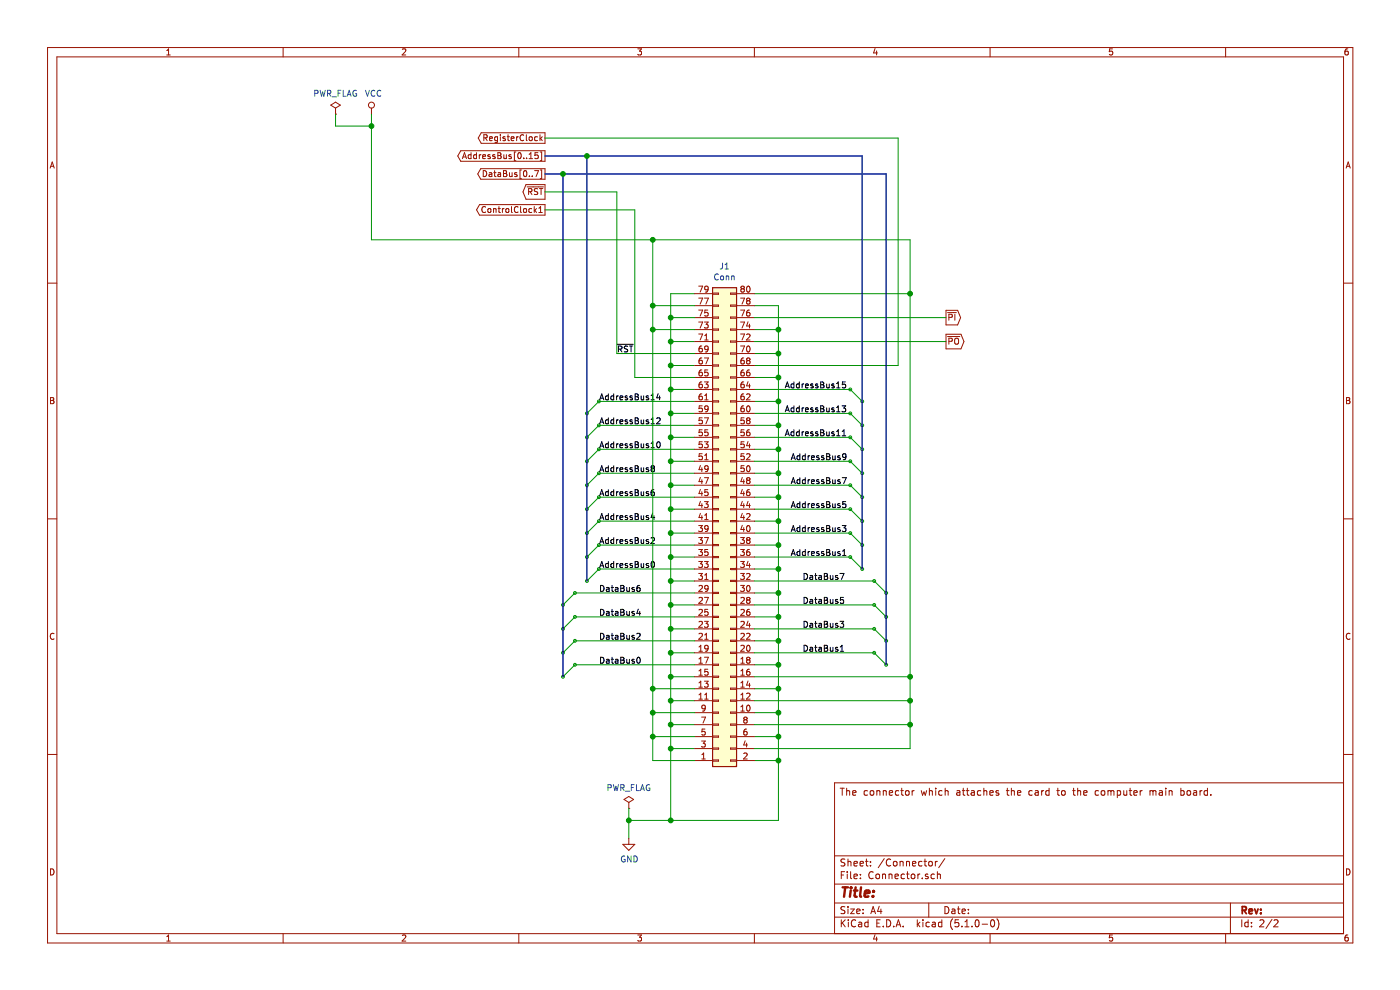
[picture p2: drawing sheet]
<svg xmlns="http://www.w3.org/2000/svg" width="297mm" height="210mm" viewBox="0 0 297 210" stroke-linecap="round" stroke-linejoin="round" font-family="sans-serif">
<g fill="none" stroke="#981200" stroke-width=".21">
<path d="M10.1 10.1h276.9v189.9h-276.9zM12.1 12.1h272.9v185.9h-272.9zM35.4 11.7h.7M35.4 10.7l.4-.3v1.3M60.1 10.1v2M85.4 10.5l.5-.1 .2 .3-.8 1h.8M110.1 10.1v2M135.3 10.4h.8l-.4 .4 .3 .2v.5l-.1 .2-.6-.2M160 10.1v2M185.6 10.3l-.3 .9h.8M186 10.8v.9M210 10.1v2"/>
<path d="M236 10.4h-.6l-.1 .6 .7-.1v.6l-.2 .2-.5-.2M260 10.1v2M285.9 10.4h-.3l-.2 .3-.1 .7 .3 .3 .4-.2-.1-.6-.3-.1-.3 .3M10.6 35.7l.5-1.3 .4 1.3M10.7 35.3h.7M70.2 22.3l1-.6 1 .6-1 .6zM71.2 24.2h.1M71.2 22.9v1.3M78.8 22.9v1.3M97.7 32h17.9v2.2h-17.9l-.6-1.1zM98.1 33.7l.4-1.3 .5 1.3M98.2 33.3h.6"/>
<path d="M99.9 32.4v1.3M99.9 32.9l-.4-.1-.2 .2 .1 .6h.5M101.1 32.9l-.4-.1-.2 .2 .1 .6h.5M101.1 32.4v1.3M101.7 32.8v.9M102 35.8h13.6v2.2h-13.6l-.6-1.1zM102 32.8l-.3 .2M102.1 28.2h13.5v2.2h-13.5l-.6-1.1zM102.4 33.2l.6-.1v-.2l-.4-.1-.2 .2 .1 .6h.5M102.5 36.2a.64 .64 0 0 1 .8 .6 .64 .64 0 0 1-.8 .7zM102.6 29.2h.7v-.5l-.7-.1v1.2M103 29.2l.4 .6"/>
<path d="M103.8 36.7h.5v.8M103.9 29.4l.5-.1v-.2l-.4-.1-.1 .2v.6h.5M104 32.9l-.3-.1-.2 .2 .1 .2 .4 .1v.3h-.5M104.3 36.9l-.6 .3 .1 .2h.5M104.8 36.6h.4M104.9 36.2v1.1l.3 .2M105 32.9l-.3-.1-.2 .2 .1 .2 .4 .1v.3h-.5M105.5 29.1l-.3-.1-.3 .2 .2 .6h.4M105.5 29v1.1l-.2 .2-.3-.1M105.6 32.4h.4l.3 .2-.3 .4 .3 .2-.2 .5h-.5zM105.6 33h.4M105.7 36.7h.4l.1 .8"/>
<path d="M106.1 28.6v.1M106.1 29v.8M106.2 36.9l-.6 .3 .1 .2h.5M106.8 36.2l.6 .1 .1 .2-.3 .3 .3 .2-.1 .4-.6 .1zM106.8 36.8h.4M106.9 32.8v.8l.5-.1M107.2 29.1l-.3-.1-.2 .2 .1 .2 .4 .1v.3h-.5M107.4 32.8v.9M107.6 29h.5M107.8 28.6v1.1l.3 .1M108.1 36.6l.1 .8 .4-.1M108.4 29.4l.6-.1v-.2l-.4-.1-.2 .2 .1 .6h.5"/>
<path d="M108.4 32.9l-.2-.1-.2 .2v.2l.4 .1v.3h-.4M108.6 36.6v.9M109.4 32.3h-.3v1.8h.3M109.6 29v.8M109.7 36.7l-.4-.1-.1 .2v.2l.5 .1v.3h-.5M110 29l-.4 .2M110 32.5l.1-.1a.67 .67 0 0 1 .5 .6 .67 .67 0 0 1-.5 .7l-.3-.5zM110.6 36.1h-.3v1.8h.3M111.1 28.7a.56 .56 0 0 0-.8 .5 .56 .56 0 0 0 .8 .5M111.1 33.5v.2M111.2 36.3l.2-.1a.69 .69 0 0 1 .4 .6 .69 .69 0 0 1-.4 .7l-.3-.5zM111.6 39.2h4v3.1h-4l-.7-1.6z"/>
<path d="M111.7 28.6v1.1l.1 .1M111.7 33.5v.2M111.8 39.6h3.5M112.2 33.7h.8M112.2 32.7l.4-.3v1.3M112.3 37.3v.2M112.4 29.1l.3-.1 .2 .2-.1 .6h-.3l-.3-.2zM112.9 37.3v.2M113.4 36.2h.9l-.6 1.3M114 29.1l-.4-.1-.2 .2 .1 .6h.5M114.1 32.4h-.6v.6l.4-.1 .3 .2v.3l-.3 .3-.4-.2M114.4 40h.8"/>
<path d="M114.6 28.6v1.2M114.6 32.3h.3v1.8h-.3M114.6 36.1h.3v1.8h-.3M114.7 29.4l.3 .4M114.8 40v1.3M115 29l-.4 .5M285.6 35.7l.4-1.3 .4 1.3M285.7 35.3h.6M101.7 43.4h13.9v2.2h-13.9l-.6-1.1zM103 43.9a.56 .56 0 0 0-.8 .5 .56 .56 0 0 0 .8 .6M103.6 44.3l.5 .1-.1 .6-.3 .1-.2-.2zM104.7 44.4l.5-.1v.8"/>
<path d="M104.7 44.2v.9M105.7 44.2h.4M105.8 43.8v1.1l.3 .2M106.6 44.2v.9M106.9 44.2l-.3 .3M107.4 44.3l.5 .1v.6l-.4 .1-.2-.2zM108.5 43.8v1.1l.2 .2M109.9 43.9a.56 .56 0 0 0-.7 .1 .56 .56 0 0 0 0 .8l.3 .3 .4-.1M110.4 43.8v1.1l.2 .2M111.1 44.4l.2-.2 .4 .2-.1 .6h-.5zM112.1 40.7l.7-.1v-.5l-.7-.1v1.3M112.4 40.7l.5 .6"/>
<path d="M112.8 44.3l-.4-.1-.2 .3 .1 .5h.5M113.3 43.8v1.3M113.5 44.6l.3 .5M113.8 44.2l-.5 .5M114.1 40.1l-.5-.1-.3 .3 .2 .3 .5 .2v.3l-.7 .1M114.3 45.1h.7M114.3 44.2l.4-.4v1.3M10.1 60.1h2M147.4 77.5h3.8M147.4 75h3.8M147.4 72.5h3.8M147.4 69.9h3.8"/>
<path d="M147.4 67.4h3.8M147.4 64.8h3.8M147.4 62.3h3.8M148.2 70.9h.9l-.6 1.2M148.2 68.3h.9l-.6 1.3M148.2 65.8h.9l-.6 1.2M148.2 63.2h.9l-.6 1.3M148.2 60.7h.9l-.6 1.3M148.9 73.4h-.2a.79 .79 0 0 0-.2 1.3l.5-.2v-.5l-.5-.1-.2 .2M148.9 75.9h-.2a.79 .79 0 0 0-.2 1.3l.5-.1v-.6l-.5-.1-.2 .3M148.9 78.5h-.2a.79 .79 0 0 0-.2 1.2l.5-.1v-.5l-.5-.1-.2 .2M149.4 68.3h.8l-.4 .5 .4 .1v.5l-.2 .2-.6-.1"/>
<path d="M149.4 75.9h.9l-.5 1.3M149.4 63.2h.9l-.5 1.3M149.5 71.2l.4-.3v1.2M149.5 72.1h.7M150.2 65.8h-.7v.6l.5-.1 .2 .2v.3l-.2 .2-.5-.1M150.2 78.5h-.7v.6l.5-.1 .2 .2v.3l-.2 .2-.5-.1M150.2 61.3l-.2 .2-.4-.1-.1-.6 .5-.1 .2 .2v.8l-.2 .2-.4 .1M150.2 74l-.2 .2-.4-.1-.1-.6 .5-.1 .2 .2v.8l-.2 .2-.4 .1M151.2 62.2h1.2v.2h-1.2zM151.2 64.7h1.2v.3h-1.2zM151.2 67.2h1.2v.3h-1.2zM151.2 69.8h1.2v.2h-1.2z"/>
<path d="M151.2 72.3h1.2v.3h-1.2zM151.2 74.9h1.2v.2h-1.2zM151.2 77.4h1.2v.3h-1.2zM151.2 79.9h1.2v.3h-1.2zM155 62.2h1.3v.2h-1.3zM155 64.7h1.3v.3h-1.3zM155 67.2h1.3v.3h-1.3zM155 69.8h1.3v.2h-1.3zM155 72.3h1.3v.3h-1.3zM155 74.9h1.3v.2h-1.3zM155 77.4h1.3v.3h-1.3zM155 79.9h1.3v.3h-1.3z"/>
<path d="M156.3 77.5h3.8M156.3 75h3.8M156.3 72.5h3.8M156.3 69.9h3.8M156.3 67.4h3.8M156.3 64.8h3.8M156.3 62.3h3.8M157.1 73.4h.9l-.6 1.3M157.1 70.9h.9l-.6 1.2M157.1 68.3h.9l-.6 1.3M157.1 65.8h.9l-.6 1.2M157.1 63.2h.9l-.6 1.3"/>
<path d="M157.4 61.3l-.2-.3 .2-.3 .5 .1v.3l-.3 .2M157.4 61.3l-.2 .2v.2l.2 .3 .4-.1 .1-.2v-.3l-.3-.1M157.4 61.3h.2M157.8 75.9h-.3a.79 .79 0 0 0-.1 1.3l.5-.1v-.6l-.5-.1-.2 .3M157.8 78.5h-.3a.79 .79 0 0 0-.1 1.2l.5-.1v-.5l-.5-.1-.2 .2M158.4 71l.5-.1 .2 .3-.8 .9h.8M158.5 60.8l.2-.1a.67 .67 0 0 1 .4 .6 .67 .67 0 0 1-.4 .7l-.3-.5zM158.5 73.5l.2-.1a.67 .67 0 0 1 .4 .6 .67 .67 0 0 1-.4 .7l-.3-.5zM158.6 63.8l-.2-.3 .2-.3h.3l.2 .3-.2 .3M158.6 63.8l-.2 .2v.4l.2 .1h.4l.1-.2v-.3l-.2-.2M158.6 76.5l-.2-.3 .2-.3h.3l.2 .3-.2 .3M158.6 76.5l-.2 .2v.4l.2 .1h.4l.1-.2v-.3l-.2-.2"/>
<path d="M158.6 76.5h.3M158.6 63.8h.3M158.7 68.3l-.3 .9h.8M159 65.8l-.4 .1-.2 .4v.6l.6 .1 .1-.2-.1-.5h-.4l-.2 .2M159 78.5l-.4 .1-.2 .4v.6l.6 .1 .1-.2-.1-.5h-.4l-.2 .2M159 68.7v.9M200.7 65.8h2.5l.6 1.6-.6 1.5h-2.5zM200.7 70.9h3.2l.6 1.6-.6 1.5h-3.2zM201 71.4h2.6M201 66.3h1.9M201.3 67.3l.7-.1v-.4l-.7-.1v1.2M201.3 72.4l.7-.1v-.4l-.7-.2v1.3"/>
<path d="M202.6 71.9l.2-.2a.44 .44 0 0 1 .6 .5l-.1 .6-.5 .2-.2-.2zM202.6 66.7v1.2M285 60.1h2M10.7 84.3h.5l.2 .3-.2 .3 .3 .3-.3 .4h-.5zM10.7 84.9h.5M147.4 97.8h3.8M147.4 95.3h3.8M147.4 92.8h3.8M147.4 90.2h3.8M147.4 87.7h3.8M147.4 85.1h3.8M147.4 82.6h3.8"/>
<path d="M147.4 80.1h3.8M148.6 98.7l-.3 .9h.8M148.9 81h-.2a.79 .79 0 0 0-.2 1.3l.5-.1v-.6l-.5-.1-.2 .2M148.9 83.5h-.2a.79 .79 0 0 0-.2 1.3l.5-.1v-.5l-.5-.2-.2 .3M148.9 99.2v.9M149 86.1h-.6l-.1 .6 .2-.1 .5 .1v.5l-.2 .2-.5-.2M149 88.6h-.6l-.1 .6 .2-.1 .5 .1v.6l-.2 .1-.5-.1M149 91.2h-.6l-.1 .6 .2-.1 .5 .1v.5l-.2 .1-.5-.1M149 93.7h-.6l-.1 .6 .2-.1 .5 .1v.5l-.2 .2-.5-.2M149 96.2h-.6l-.1 .7 .2-.2 .5 .2v.5l-.2 .1-.5-.1M149.4 81h.8l-.4 .5 .4 .1v.5l-.2 .2-.6-.1M149.4 93.7h.8l-.4 .5 .4 .1v.4l-.2 .3-.6-.2"/>
<path d="M149.4 88.6h.9l-.5 1.3M149.5 83.9l.4-.4v1.3M149.5 96.6l.4-.4v1.3M149.5 97.5h.7M149.5 84.8h.7M150.2 91.2h-.7v.6l.5-.1 .2 .2v.3l-.2 .2-.5-.1M150.2 86.6l-.2 .3-.4-.1-.1-.6 .5-.1 .2 .2v.8l-.2 .2-.4 .1M150.2 99.3l-.2 .3-.4-.1-.1-.6 .5-.1 .2 .2v.8l-.2 .2-.4 .1M151.2 82.5h1.2v.2h-1.2zM151.2 85h1.2v.3h-1.2zM151.2 87.6h1.2v.2h-1.2zM151.2 90.1h1.2v.3h-1.2z"/>
<path d="M151.2 92.6h1.2v.3h-1.2zM151.2 95.2h1.2v.2h-1.2zM151.2 97.7h1.2v.3h-1.2zM155 82.5h1.3v.2h-1.3zM155 85h1.3v.3h-1.3zM155 87.6h1.3v.2h-1.3zM155 90.1h1.3v.3h-1.3zM155 92.6h1.3v.3h-1.3zM155 95.2h1.3v.2h-1.3zM155 97.7h1.3v.3h-1.3zM156.3 97.8h3.8M156.3 95.3h3.8"/>
<path d="M156.3 92.8h3.8M156.3 90.2h3.8M156.3 87.7h3.8M156.3 85.1h3.8M156.3 82.6h3.8M156.3 80.1h3.8M157.8 81h-.3a.79 .79 0 0 0-.1 1.3l.5-.1v-.6l-.5-.1-.2 .2M157.8 83.5h-.3a.79 .79 0 0 0-.1 1.3l.5-.1v-.5l-.5-.2-.2 .3M157.8 86.1h-.3a.79 .79 0 0 0-.1 1.3l.5-.2v-.5l-.5-.1-.2 .2M157.9 88.6h-.7v.6l.2-.1 .5 .1v.6l-.3 .1-.4-.1M157.9 91.2h-.7v.6l.2-.1 .5 .1v.5l-.3 .1-.4-.1M157.9 93.7h-.7v.6l.2-.1 .5 .1v.5l-.3 .2-.4-.2"/>
<path d="M157.9 96.2h-.7v.7l.2-.2 .5 .2v.5l-.3 .1-.4-.1M157.9 98.8h-.7v.6l.2-.1 .5 .1v.5l-.3 .2-.4-.2M158.4 83.7l.5-.2 .2 .4-.8 .9h.8M158.4 96.4l.5-.2 .2 .4-.8 .9h.8M158.5 86.2l.2-.1a.67 .67 0 0 1 .4 .6 .67 .67 0 0 1-.4 .7l-.3-.5zM158.5 98.9l.2-.1a.67 .67 0 0 1 .4 .6 .67 .67 0 0 1-.4 .7l-.3-.5zM158.6 89.2l-.2-.3 .2-.3h.3l.2 .3-.2 .3M158.6 89.2l-.2 .2v.4l.2 .1 .4-.1 .1-.1v-.3l-.2-.2M158.6 89.2h.3M158.7 93.7l-.3 .8h.8M158.7 81l-.3 .8h.8M159 91.2l-.4 .1-.2 .4v.6l.6 .1 .1-.2-.1-.5h-.4l-.2 .2"/>
<path d="M159 81.4v.9M159 94.1v.9M285.7 84.3h.4l.2 .3-.2 .3 .3 .3-.2 .4h-.5zM285.7 84.9h.4M10.1 110.1h2M147.4 118.2h3.8M147.4 115.6h3.8M147.4 113.1h3.8M147.4 110.5h3.8M147.4 108h3.8M147.4 105.5h3.8M147.4 102.9h3.8"/>
<path d="M147.4 100.4h3.8M148.2 114h.8l-.4 .5 .4 .1v.6l-.2 .1-.6-.1M148.2 111.5h.8l-.4 .5 .4 .1v.5l-.2 .2-.6-.2M148.2 116.6h.8l-.4 .4 .4 .2v.5l-.2 .1-.6-.1M148.2 119.1h.8l-.4 .5 .4 .1v.5l-.2 .2-.6-.2M148.6 108.9l-.3 .9h.8M148.6 106.4l-.3 .8h.8M148.6 103.8l-.3 .9h.8M148.6 101.3l-.3 .9h.8M148.9 101.8v.8M148.9 104.3v.8M148.9 106.8v.9"/>
<path d="M148.9 109.4v.8M149.4 106.4h.8l-.4 .5 .4 .1v.4l-.2 .3-.6-.2M149.4 119.1h.8l-.4 .5 .4 .1v.4l-.2 .3-.6-.2M149.4 114h.9l-.5 1.3M149.4 101.3h.9l-.5 1.3M149.5 109.3l.4-.4v1.3M149.5 110.2h.7M150.2 103.9h-.7v.6l.5-.2 .2 .3v.3l-.2 .2-.5-.1M150.2 116.6h-.7v.6l.5-.2 .2 .3v.3l-.2 .2-.5-.1M150.2 112l-.2 .3-.4-.1-.1-.6 .5-.1 .2 .2v.7l-.2 .3-.4 .1M151.2 100.3h1.2v.2h-1.2zM151.2 102.8h1.2v.3h-1.2z"/>
<path d="M151.2 105.3h1.2v.3h-1.2zM151.2 107.9h1.2v.2h-1.2zM151.2 110.4h1.2v.3h-1.2zM151.2 113h1.2v.2h-1.2zM151.2 115.5h1.2v.2h-1.2zM151.2 118h1.2v.3h-1.2zM155 100.3h1.3v.2h-1.3zM155 102.8h1.3v.3h-1.3zM155 105.3h1.3v.3h-1.3zM155 107.9h1.3v.2h-1.3zM155 110.4h1.3v.3h-1.3zM155 113h1.3v.2h-1.3z"/>
<path d="M155 115.5h1.3v.2h-1.3zM155 118h1.3v.3h-1.3zM156.3 118.2h3.8M156.3 115.6h3.8M156.3 113.1h3.8M156.3 110.5h3.8M156.3 108h3.8M156.3 105.5h3.8M156.3 102.9h3.8M156.3 100.4h3.8M157.1 114h.8l-.4 .5 .4 .1v.6l-.3 .1-.5-.1M157.1 116.6h.8l-.4 .4 .4 .2v.5l-.3 .1-.5-.1"/>
<path d="M157.1 119.1h.8l-.4 .5 .4 .1v.5l-.3 .2-.5-.2M157.5 111.4l-.3 .9h.8M157.5 108.9l-.3 .9h.8M157.5 106.4l-.3 .8h.8M157.5 103.8l-.3 .9h.8M157.5 101.3l-.3 .9h.8M157.8 101.8v.8M157.8 104.3v.8M157.8 106.8v.9M157.8 109.4v.8M157.8 111.9v.9M158.4 109.1l.5-.2 .2 .4-.8 .9h.8"/>
<path d="M158.5 111.6l.2-.1a.67 .67 0 0 1 .4 .6 .67 .67 0 0 1-.4 .7l-.3-.5zM158.6 101.9l-.2-.3 .2-.3h.3l.2 .3-.2 .3M158.6 101.9l-.2 .2v.4l.2 .1 .4-.1 .1-.1v-.3l-.2-.2M158.6 114.6l-.2-.3 .2-.3h.3l.2 .3-.2 .3M158.6 114.6l-.2 .2v.4l.2 .1 .4-.1 .1-.1v-.3l-.2-.2M158.6 114.6h.3M158.6 101.9h.3M158.7 119l-.3 .9h.8M158.7 106.4l-.3 .8h.8M159 103.9l-.4 .1-.2 .4v.6l.6 .1 .1-.2-.1-.5-.4-.1-.2 .3M159 116.6l-.4 .1-.2 .4v.6l.6 .1 .1-.2-.1-.5-.4-.1-.2 .3M159 106.8v.9"/>
<path d="M159 119.5v.9M285 110.1h2M11.5 134.4a.58 .58 0 0 0-.8 .6 .58 .58 0 0 0 .8 .5M147.4 138.5h3.8M147.4 135.9h3.8M147.4 133.4h3.8M147.4 130.9h3.8M147.4 128.3h3.8M147.4 125.8h3.8M147.4 123.2h3.8M147.4 120.7h3.8M148.2 121.6h.8l-.4 .5 .4 .1v.6l-.2 .1-.6-.1"/>
<path d="M148.3 129.4l.5-.1 .2 .3-.8 .9h.8M148.3 137.2l.4-.3v1.2M148.3 139.8l.4-.4v1.3M148.3 138.1h.7M148.3 134.5l.5-.2 .2 .4-.8 .9h.8M148.3 124.3l.5-.1 .2 .3-.8 .9h.8M148.3 126.8l.5-.1 .2 .4-.8 .9h.8M148.3 131.9l.5-.1 .2 .4-.8 .9h.8M149.4 131.8h.8l-.4 .5 .4 .1v.4l-.2 .3-.6-.2M149.4 139.4h.9l-.5 1.3M149.4 126.7h.9l-.5 1.3M149.5 122l.4-.4v1.3"/>
<path d="M149.5 134.7l.4-.4v1.3M149.5 135.6h.7M149.5 122.9h.7M150.2 129.3h-.7v.6l.5-.2 .2 .3v.3l-.2 .2-.5-.1M150.2 124.7l-.2 .3-.4-.1-.1-.6 .5-.1 .2 .2v.7l-.2 .3h-.4M150.2 137.4l-.2 .3-.4-.1-.1-.6 .5-.1 .2 .2v.7l-.2 .3h-.4M151.2 120.6h1.2v.2h-1.2zM151.2 123.1h1.2v.3h-1.2zM151.2 125.7h1.2v.2h-1.2zM151.2 128.2h1.2v.2h-1.2zM151.2 130.7h1.2v.3h-1.2zM151.2 133.3h1.2v.2h-1.2z"/>
<path d="M151.2 135.8h1.2v.3h-1.2zM151.2 138.3h1.2v.3h-1.2zM155 120.6h1.3v.2h-1.3zM155 123.1h1.3v.3h-1.3zM155 125.7h1.3v.2h-1.3zM155 128.2h1.3v.2h-1.3zM155 130.7h1.3v.3h-1.3zM155 133.3h1.3v.2h-1.3zM155 135.8h1.3v.3h-1.3zM155 138.3h1.3v.3h-1.3zM156.3 138.5h3.8M156.3 135.9h3.8"/>
<path d="M156.3 133.4h3.8M156.3 130.9h3.8M156.3 128.3h3.8M156.3 125.8h3.8M156.3 123.2h3.8M156.3 120.7h3.8M157.1 121.6h.8l-.4 .5 .4 .1v.6l-.3 .1-.5-.1M157.1 124.2h.8l-.4 .5 .4 .1v.5l-.3 .1-.5-.1M157.2 139.8l.3-.4v1.3M157.2 137l.4-.1 .3 .3-.8 .9h.8M157.2 131.9l.4-.1 .3 .4-.8 .9h.8M157.2 126.8l.4-.1 .3 .4-.8 .9h.8"/>
<path d="M157.2 129.4l.4-.1 .3 .3-.8 .9h.8M157.2 134.5l.4-.2 .3 .4-.8 .9h.8M158.4 121.8l.5-.2 .2 .4-.8 .9h.8M158.4 134.5l.5-.2 .2 .4-.8 .9h.8M158.5 124.3l.2-.1a.67 .67 0 0 1 .4 .6 .67 .67 0 0 1-.4 .6l-.3-.4zM158.5 137l.2-.1a.67 .67 0 0 1 .4 .6 .67 .67 0 0 1-.4 .6l-.3-.4zM158.6 127.3l-.2-.3 .2-.3h.3l.2 .3-.2 .3M158.6 127.3l-.2 .2v.4l.2 .1 .4-.1 .1-.1v-.3l-.2-.2M158.6 140l-.2-.3 .2-.3h.3l.2 .3-.2 .3M158.6 140l-.2 .2v.4l.2 .1 .4-.1 .1-.1v-.3l-.2-.2M158.6 140h.3M158.6 127.3h.3"/>
<path d="M158.7 131.7l-.3 .9h.8M159 129.3l-.4 .1-.2 .4v.6l.6 .1 .1-.2-.1-.5-.4-.1-.2 .3M159 132.2v.9M286.4 134.4a.58 .58 0 0 0-.8 .6 .58 .58 0 0 0 .8 .5M147.4 151.2h3.8M147.4 148.6h3.8M147.4 146.1h3.8M147.4 143.6h3.8M147.4 141h3.8M147.4 158.8h3.8M147.4 156.3h3.8M147.4 153.7h3.8"/>
<path d="M148.3 148.3h.7M148.3 142.3l.4-.3v1.2M148.3 144.8l.4-.3v1.3M148.3 147.4l.4-.4v1.3M148.3 145.8h.7M148.3 143.2h.7M148.3 140.7h.7M148.8 157.2h.8l-.4 .5 .3 .1 .1 .4-.2 .3-.6-.2M148.8 152.1h.9l-.6 1.3M149.4 144.5h.8l-.4 .5 .4 .1v.4l-.2 .3-.6-.2M149.5 148.3h.7M149.5 147.4l.4-.4v1.3"/>
<path d="M149.5 154.7h-.5l-.1 .6 .5-.2 .2 .3v.3l-.2 .2-.5-.1M149.6 150.1l-.2 .3-.4-.1-.1-.2 .1-.4 .4-.1 .2 .2-.2 .9-.4 .1M150.2 142h-.7v.6l.5-.2 .2 .3v.3l-.2 .2-.5-.1M151.2 140.9h1.2v.2h-1.2zM151.2 143.4h1.2v.3h-1.2zM151.2 146h1.2v.2h-1.2zM151.2 148.5h1.2v.3h-1.2zM151.2 151h1.2v.3h-1.2zM151.2 153.6h1.2v.2h-1.2zM151.2 156.1h1.2v.3h-1.2zM151.2 158.7h1.2v.2h-1.2zM155 140.9h1.3v.2h-1.3z"/>
<path d="M155 143.4h1.3v.3h-1.3zM155 146h1.3v.2h-1.3zM155 148.5h1.3v.3h-1.3zM155 151h1.3v.3h-1.3zM155 153.6h1.3v.2h-1.3zM155 156.1h1.3v.3h-1.3zM155 158.7h1.3v.2h-1.3zM156.3 151.2h3.8M156.3 148.6h3.8M156.3 146.1h3.8M156.3 143.6h3.8M156.3 141h3.8"/>
<path d="M156.3 158.8h3.8M156.3 156.3h3.8M156.3 153.7h3.8M157.2 150.8h.7M157.2 142.3l.3-.3v1.2M157.2 144.8l.3-.3v1.3M157.2 147.4l.3-.4v1.3M157.2 149.9l.3-.3v1.2M157.2 148.3h.7M157.2 145.8h.7M157.2 143.2h.7M157.2 140.7h.7"/>
<path d="M157.8 159.9l.5-.2 .2 .4-.8 .9h.8M158 152.7l-.2-.3 .2-.3h.3l.2 .3-.2 .3M158 152.7l-.2 .2v.3l.2 .2 .4-.1 .1-.1v-.3l-.2-.2M158 152.7h.3M158.1 157.1l-.3 .9h.8M158.4 147.2l.5-.2 .2 .4-.8 .9h.8M158.4 157.6v.9M158.4 154.7h-.2a.79 .79 0 0 0-.2 1.2h.4l.1-.5-.2-.3h-.3l-.2 .3M158.5 149.7l.2-.1a.67 .67 0 0 1 .4 .6 .67 .67 0 0 1-.4 .6l-.3-.4zM158.7 144.4l-.3 .9h.8M159 142l-.4 .1-.2 .4v.6l.6 .1 .1-.2-.1-.5-.4-.1-.2 .3M159 144.9v.9"/>
<path d="M10.1 160h2M132.1 179.1h2.6l-1.3 1.3zM132.4 169.6l1-.7 1 .7-1 .6zM133.4 171.5h.1M133.4 170.2v1.3M133.4 177.8v1.3M147.4 161.3h3.8M148.9 161h.7M148.9 160.1l.4-.4v1.3M151.2 161.2h1.2v.3h-1.2zM155 161.2h1.3v.3h-1.3zM156.3 161.3h3.8"/>
<path d="M178.2 167.2h.9M178.7 167.2v1.5M179.6 167.2v1.5M179.6 167.8l.2-.1 .4 .1v.9M180.9 168.2l.7-.1-.1-.3-.4-.1-.2 .2 .1 .7h.5M184 167.8l-.4-.1-.3 .3 .1 .6 .2 .1 .4-.1M184.7 167.8l.2-.1 .4 .1v.8l-.2 .1-.4-.1zM186 167.7v1M186 167.8l.2-.1 .4 .1 .1 .9M187.4 167.8l.2-.1 .3 .1 .1 .9M187.4 167.7v1M188.7 168.2l.7-.1-.1-.3-.4-.1-.2 .2v.7h.6"/>
<path d="M190.7 167.8l-.5-.1-.3 .3 .1 .6 .2 .1 .5-.1M191.1 167.7h.5M191.3 167.2v1.3l.3 .2M192.2 167.8l.2-.1 .4 .1v.8l-.2 .1-.4-.1zM193.5 167.7v1M193.9 167.7l-.4 .3M195.4 167.7l.3 1 .3-.7 .3 .7 .3-1M197.2 167.8l.2-.1 .3 .1 .1 .9M197.2 167.2v1.5M198.5 167.2v.1M198.5 167.7v1M199.9 167.8l-.5-.1-.3 .3 .1 .6 .2 .1 .5-.1"/>
<path d="M200.5 167.8l.2-.1 .4 .1v.9M200.5 167.2v1.5M203 167.8h.6v.9M203.6 168.1l-.7 .2 .3 .4 .4-.1M204.1 167.7h.6M204.3 167.2v1.3l.4 .2M205 167.7h.6M205.2 167.2v1.3l.4 .2M206.1 167.8h.5l.1 .9M206.7 168.1h-.5l-.2 .2 .2 .4 .5-.1M208.1 167.8l-.5-.1-.3 .3 .1 .6 .2 .1 .5-.1M208.7 167.8l.2-.1 .4 .1v.9"/>
<path d="M208.7 167.2v1.5M210 168.2l.7-.1-.1-.3-.4-.1-.2 .2 .1 .7h.5M211.8 167.8l-.3-.1-.2 .2 .1 .2 .4 .2v.3h-.5M213.5 167.7h.6M213.7 167.2v1.3l.4 .2M214.6 167.8l.2-.1 .3 .1 .1 .9M214.6 167.2v1.5M215.8 168.2l.8-.1-.1-.3-.4-.1-.3 .2 .1 .7h.6M219 167.8l-.4-.1-.3 .3v.6l.3 .1 .4-.1M219.6 167.8h.6l.1 .9M220.3 168.1h-.5l-.2 .2 .2 .4 .5-.1M221 167.7v1"/>
<path d="M221.4 167.7l-.4 .3M222.6 167.8l-.5-.1-.3 .3 .2 .6h.6M222.6 167.2v1.5M224.2 167.7h.6M224.4 167.2v1.3l.4 .2M225.3 167.8l.4-.1 .3 .3v.4l-.3 .3-.4-.1-.1-.2zM225.3 167.8h.1M227.6 167.7h.5M227.8 167.2v1.3l.3 .2M228.6 167.8l.2-.1 .4 .1 .1 .9M228.6 167.2v1.5M229.9 168.2l.7-.1v-.3l-.5-.1-.2 .2 .1 .7h.6"/>
<path d="M233 167.8l-.4-.1-.3 .3 .2 .6h.5M233.7 167.8l.2-.1 .4 .1 .1 .6-.1 .2-.4 .1-.2-.1zM235 167.8l.5-.1 .2 .2M235 167.7v1M235.7 167.9l.2-.2 .3 .1 .1 .9M235.7 167.9v.8M237 167.8l.5-.1 .2 .3-.1 .6h-.6M237 167.7v1.5M238.4 167.7v.9l.4 .1 .2-.1M239 167.7v1M239.5 167.7h.6M239.7 167.2v1.3l.4 .2"/>
<path d="M240.5 168.2l.7-.1v-.3l-.5-.1-.2 .2 .1 .7h.6M241.9 167.7v1M242.3 167.7l-.4 .3M244 167.8l.4-.1 .2 .2M244 167.7v1M244.6 167.9l.2-.2 .4 .1v.9M244.6 167.9v.8M245.9 167.8h.6l.1 .9M246.6 168.1h-.5l-.2 .2 .2 .4 .5-.1M247.3 167.2v.1M247.3 167.7v1M248 167.8l.2-.1 .4 .1 .1 .9"/>
<path d="M248 167.7v1M250.5 167.8l.4-.1 .3 .3-.1 .6h-.6M250.5 167.2v1.5M251.9 167.8l.2-.1 .4 .1v.8l-.2 .1-.4-.1zM253.2 167.8h.6l.1 .9M253.9 168.1l-.7 .2 .2 .4 .5-.1M254.6 167.7v1M255 167.7l-.4 .3M256.1 167.8l-.4-.1-.3 .3 .1 .6 .2 .1 .4-.1M256.1 167.2v1.5M256.9 168.6v.1M285 166.1h-108v31.9"/>
<path d="M285 160h2M10.7 184.3a.65 .65 0 0 1 .8 .7 .65 .65 0 0 1-.8 .6zM35.4 198.7l.4-.4v1.3M35.4 199.6h.7M60.1 198v2M85.4 198.4l.5-.1 .2 .4-.8 .9h.8M110.1 198v2M135.3 198.3h.8l-.4 .5 .3 .1v.6l-.1 .1-.6-.1M160 198v2M177 194.5h108M177 191.5h108M177 187.5h108"/>
<path d="M177 181.5h108M178.5 185.6h.5M178.5 195.1v1.5M178.7 195.7l.6 .9M179.2 184.9h-.7v1.5M179.2 182.3l-.5-.1-.3 .3 .1 .3 .7 .3v.5l-.2 .1-.6-.1M179.2 192.4l-.5-.1-.3 .3 .1 .3 .7 .3v.5l-.2 .1-.6-.1M179.3 195.1l-.8 .9M179.7 184.9v.1M179.7 185.4v1M179.9 182.2v1.5M179.9 192.3v.2"/>
<path d="M179.9 192.8v1M179.9 182.8l.2-.1 .4 .1v.9M180 195.1v.2M180 195.6v1M180.5 192.8h.7l-.7 1h.7M180.5 184.9v1.3l.2 .2M181.2 185.9l.7-.1-.1-.3-.4-.1-.2 .2v.7h.6M181.2 183.2l.7-.1-.1-.3-.4-.1-.2 .2v.7h.6M181.5 195.3a.59 .59 0 0 0-.7-.1 .59 .59 0 0 0-.2 .8 .56 .56 0 0 0 .3 .5 .56 .56 0 0 0 .6 0M181.7 193.3l.8-.1-.1-.3-.5-.1-.2 .2 .1 .7h.6M182.2 195.7h.5l.1 .9M182.5 183.2l.7-.1-.1-.3-.4-.1-.2 .2v.7h.6"/>
<path d="M182.5 186.3v.1M182.5 185.5v.1M182.8 196h-.5l-.2 .2 .2 .4 .5-.1M183.1 193.7v.1M183.1 192.9v.1M183.6 182.7h.6M183.8 182.2v1.3l.4 .2M184.2 195.7l-.5-.1-.3 .3 .1 .6 .2 .1 .5-.1M184.2 195.1v1.5M184.7 183.6v.1M184.7 182.8v.1M184.7 193.8l.5-1.5 .5 1.5"/>
<path d="M184.9 193.4h.7M185.2 185a.7 .7 0 0 0-1 .5 .7 .7 0 0 0 .7 .9l.3-.1M185.6 198.3l-.3 .9h.8M185.9 185.5l.2-.1 .4 .1v.8l-.2 .1-.4-.1zM186 198.8v.8M186 195.8h.5M186.5 192.2l-.3 1.1h.9M186.7 195.1h-.7v1.5h.7M186.9 192.8v1M187.2 185.5l.3-.1 .3 .1 .1 .9M187.2 185.4v1M187.4 196.5v.1"/>
<path d="M187.6 182.1l-1.3 2M188.1 195.1a.76 .76 0 0 1 .9 .8 .76 .76 0 0 1-.9 .7zM188.6 185.5l.2-.1 .4 .1v.9M188.6 185.4v1M189 182.4a.71 .71 0 0 0-1 .4 .71 .71 0 0 0 .7 .9l.3-.1M189.6 196.5v.1M189.6 182.8l.2-.1 .4 .1v.8l-.2 .1-.4-.1zM189.9 185.9l.7-.1-.1-.3-.4-.1-.2 .2v.7h.6M190.1 196.6l.5-1.5 .5 1.5M190.2 196.2h.7M190.9 182.8l.3-.1 .3 .1 .1 .9M190.9 182.7v1"/>
<path d="M191.6 196.5v.1M191.9 185.5l-.5-.1-.2 .3v.6l.2 .1 .5-.1M192.3 185.4h.6M192.3 182.8l.2-.1 .4 .1v.9M192.3 182.7v1M192.5 184.9v1.3l.4 .2M193.4 185.5l.2-.1 .4 .1v.8l-.2 .1-.4-.1zM193.6 183.2l.7-.1-.1-.3-.4-.1-.2 .2 .1 .7h.5M194.6 195.1v1.5M194.7 196l.5 .6M194.7 185.4v1M195.2 195.6l-.6 .6"/>
<path d="M195.2 185.4l-.5 .3M195.6 182.8l-.4-.1-.3 .3 .1 .6h.6M195.7 186.3v.1M195.8 195.1v.2M195.8 195.6v1M196 182.7h.6M196.2 182.2v1.3l.4 .2M196.9 185.5l-.4-.1-.2 .2 .1 .2 .5 .2v.3h-.6M197 191.5v3M197.1 182.8l.2-.1 .4 .1v.8l-.2 .1-.4-.1zM197.2 195.7l-.5-.1-.3 .3 .1 .6 .2 .1 .5-.1M197.8 195.7h.6v.9"/>
<path d="M198.2 185.5l-.4-.1-.3 .3 .1 .6h.6M198.4 196l-.7 .2 .2 .4 .5-.1M198.4 182.7v1M198.9 185.5l.2-.1 .3 .1 .1 .9M198.9 184.9v1.5M198.9 182.7l-.5 .3M199.8 195.7l-.4-.1-.3 .3v.6l.3 .1 .4-.1M199.8 195.1v1.5M200.4 182.1l-1.3 2M200.5 192.3a.75 .75 0 0 1 .8 .8 .75 .75 0 0 1-.8 .7zM202 192.9h.5l.1 .9M202.1 194.9a1.71 1.71 0 0 0 0 2.3"/>
<path d="M202.6 193.2h-.5l-.2 .3 .2 .3 .5-.1M203.1 192.8h.6M203.3 192.3v1.3l.4 .2M203.4 195.1h-.8v.7l.7-.1 .1 .3v.5l-.2 .1-.6-.1M204.1 196.5v.1M204.1 193.3l.7-.1-.1-.3-.4-.1-.2 .2 .1 .7h.5M204.7 196.6h.9M204.7 195.5l.4-.4v1.5M205.4 193.7v.1M205.4 192.9v.1M206.2 196.5v.1M207 195.3l.3-.2a.86 .86 0 0 1-.1 1.5l-.2-.1-.1-.5z"/>
<path d="M208.4 196h1.1M210 198v2M210.3 195.2l.2-.1a.8 .8 0 0 1 .5 .8 .8 .8 0 0 1-.5 .7 1 1 0 0 1-.2-1.4zM211.5 194.9a1.71 1.71 0 0 1 0 2.3M236 198.3h-.6l-.1 .6h.7v.6l-.2 .1-.5-.1M260 198v2M261 191.5v6.5M263.4 195.1v1.5M264.8 195.7l-.4-.1-.3 .3 .1 .6h.6M264.8 195.1v1.5M265.5 196.5v.1M265.5 195.7v.1"/>
<path d="M267.3 195.3l.6-.2 .2 .4-.9 1.1h.9M269.8 195l-1.2 2M270.3 195.3l.6-.2 .2 .4-.9 1.1h.9M285.7 184.3a.65 .65 0 0 1 .7 .7 .65 .65 0 0 1-.7 .6zM285.9 198.3l-.3 .1-.2 .2-.1 .8 .3 .2 .4-.1-.1-.6-.3-.1-.3 .3"/>
<circle cx="78.8" cy="22.3" r=".63"/>
</g>
<g fill="none" stroke="#009596" stroke-width=".21">
<path d="M66.8 19.8h.6v-.5l-.6-.1v1.2M67.9 19.2l.3 1.2 .2-.9 .3 .9 .3-1.2M69.5 19.8h.6v-.5l-.6-.1v1.2M69.8 19.8l.4 .6M71.7 19.8h.4M72.3 19.2h-.6v1.2M72.8 19.2v1.2h.6M75.6 19.2a.59 .59 0 0 0-.7 .6 .59 .59 0 0 0 .7 .6l.1-.5h-.3M77.5 19.2l.5 1.2 .4-1.2M79.5 19.3a.56 .56 0 0 0-.8 .5 .56 .56 0 0 0 .8 .5M80.8 19.3a.56 .56 0 0 0-.8 .5 .56 .56 0 0 0 .8 .5M70.4 20.5h1"/>
<path d="M73.6 20.4l.5-1.2 .4 1.2M73.8 20.1h.6M152.4 58.2a.56 .56 0 0 0-.8 .5 .56 .56 0 0 0 .8 .5M153 58.6l.5 .1-.1 .6-.3 .1-.3-.3zM153.3 55.8v.9l-.2 .3-.3 .1M153.8 57.1h.7M153.8 56.2l.4-.4v1.3M154.1 58.7l.4-.1 .1 .8M154.1 58.5v.9M155.2 58.7l.5-.1v.8M155.2 58.5v.9M129 167.1l.6-.1v-.4l-.6-.2v1.3"/>
<path d="M130.1 166.4l.3 1.3 .3-.9 .2 .9 .3-1.3M131.7 167.1l.6-.1 .1-.4-.7-.2v1.3M132 167.1l.4 .6M132.7 167.8h.9M133.9 167h.5M134.5 166.4h-.6v1.3M135 166.4v1.3h.6M135.9 167.7l.4-1.3 .4 1.3M136 167.3h.6M137.8 166.5a.59 .59 0 0 0-.7 .6 .59 .59 0 0 0 .7 .6l.1-.5h-.3M132.5 181.6a.59 .59 0 0 0-.7 .6 .59 .59 0 0 0 .7 .6l.1-.5h-.2M133.9 181.6v1.2l-.8-1.2v1.2"/>
<path d="M134.5 181.6a.64 .64 0 0 1 .7 .6 .64 .64 0 0 1-.7 .6z"/>
</g>
<g fill="none" stroke="#009300" stroke-width=".21">
<path d="M71.2 24.2v2.5h7.6M78.8 24.2v26.7h114.3v107.9h-33M115.6 29.3h74.9v48.2h-30.4M115.6 44.5h19.1v35.6h12.7M115.6 40.7h15.3v34.3h16.5M138.5 50.9v110.4h8.9M138.5 64.8h8.9M138.5 69.9h8.9M142.3 77.5h5.1M142.3 72.5h5.1M142.3 67.4h5.1M147.4 62.3h-5.1v111.7"/>
<path d="M160.1 64.8h5v109.2h-31.7M160.1 75h5M160.1 69.9h5M160.1 62.3h33M160.1 72.5h40.6M160.1 67.4h40.6M142.3 97.8h5.1M142.3 92.8h5.1M142.3 87.7h5.1M142.3 82.6h5.1M147.4 95.3h-20.4l-2.5 2.5M147.4 90.2h-20.4l-2.5 2.6"/>
<path d="M147.4 85.1h-20.4l-2.5 2.6M160.1 95.3h5M160.1 90.2h5M160.1 85.1h5M160.1 80.1h5M160.1 97.8h20.3l2.5 2.6M160.1 92.8h20.3l2.5 2.5M160.1 87.7h20.3l2.5 2.5M160.1 82.6h20.3l2.5 2.5M142.3 118.2h5.1M142.3 113.1h5.1M142.3 108h5.1"/>
<path d="M142.3 102.9h5.1M147.4 115.6h-20.4l-2.5 2.6M147.4 110.5h-20.4l-2.5 2.6M147.4 105.5h-20.4l-2.5 2.5M147.4 100.4h-20.4l-2.5 2.5M160.1 115.6h5M160.1 110.5h5M160.1 105.5h5M160.1 100.4h5M160.1 118.2h20.3l2.5 2.5M160.1 113.1h20.3l2.5 2.5M160.1 108h20.3l2.5 2.5"/>
<path d="M160.1 102.9h20.3l2.5 2.6M142.3 138.5h5.1M142.3 133.4h5.1M142.3 128.3h5.1M142.3 123.2h5.1M147.4 135.9h-25.4l-2.6 2.6M147.4 130.9h-25.4l-2.6 2.5M147.4 125.8h-25.4l-2.6 2.5M147.4 120.7h-20.4l-2.5 2.5M160.1 135.9h5M160.1 130.9h5M160.1 125.8h5"/>
<path d="M160.1 120.7h5M160.1 138.5h25.4l2.5 2.5M160.1 133.4h25.4l2.5 2.5M160.1 128.3h25.4l2.5 2.6M160.1 123.2h25.4l2.5 2.6M138.5 156.3h8.9M138.5 151.2h8.9M138.5 146.1h8.9M142.3 158.8h5.1M142.3 153.7h5.1M142.3 148.6h5.1M142.3 143.6h5.1"/>
<path d="M147.4 141h-25.4l-2.6 2.6M160.1 156.3h5M160.1 151.2h5M160.1 146.1h5M160.1 141h5M160.1 153.7h33M160.1 148.6h33M160.1 143.6h33M133.4 171.5v6.3M160.1 161.3h5"/>
<circle cx="124.5" cy="87.7" r=".3"/>
<circle cx="124.5" cy="97.8" r=".3"/>
<circle cx="124.5" cy="92.8" r=".3"/>
<circle cx="127" cy="90.2" r=".3"/>
<circle cx="127" cy="95.3" r=".3"/>
<circle cx="127" cy="85.1" r=".3"/>
<circle cx="180.4" cy="92.8" r=".3"/>
<circle cx="180.4" cy="87.7" r=".3"/>
<circle cx="180.4" cy="97.8" r=".3"/>
<circle cx="180.4" cy="82.6" r=".3"/>
<circle cx="182.9" cy="95.3" r=".3"/>
<circle cx="182.9" cy="85.1" r=".3"/>
<circle cx="182.9" cy="90.2" r=".3"/>
<circle cx="124.5" cy="118.2" r=".3"/>
<circle cx="124.5" cy="102.9" r=".3"/>
<circle cx="124.5" cy="108" r=".3"/>
<circle cx="124.5" cy="113.1" r=".3"/>
<circle cx="127" cy="100.4" r=".3"/>
<circle cx="127" cy="115.6" r=".3"/>
<circle cx="127" cy="110.5" r=".3"/>
<circle cx="127" cy="105.5" r=".3"/>
<circle cx="180.4" cy="108" r=".3"/>
<circle cx="180.4" cy="102.9" r=".3"/>
<circle cx="180.4" cy="113.1" r=".3"/>
<circle cx="180.4" cy="118.2" r=".3"/>
<circle cx="182.9" cy="115.6" r=".3"/>
<circle cx="182.9" cy="100.4" r=".3"/>
<circle cx="182.9" cy="105.5" r=".3"/>
<circle cx="182.9" cy="110.5" r=".3"/>
<circle cx="119.4" cy="133.4" r=".3"/>
<circle cx="119.4" cy="128.3" r=".3"/>
<circle cx="119.4" cy="138.5" r=".3"/>
<circle cx="122" cy="125.8" r=".3"/>
<circle cx="122" cy="135.9" r=".3"/>
<circle cx="122" cy="130.9" r=".3"/>
<circle cx="124.5" cy="123.2" r=".3"/>
<circle cx="127" cy="120.7" r=".3"/>
<circle cx="182.9" cy="120.7" r=".3"/>
<circle cx="185.5" cy="133.4" r=".3"/>
<circle cx="185.5" cy="138.5" r=".3"/>
<circle cx="185.5" cy="123.2" r=".3"/>
<circle cx="185.5" cy="128.3" r=".3"/>
<circle cx="188" cy="125.8" r=".3"/>
<circle cx="188" cy="135.9" r=".3"/>
<circle cx="188" cy="130.9" r=".3"/>
<circle cx="119.4" cy="143.6" r=".3"/>
<circle cx="122" cy="141" r=".3"/>
<circle cx="188" cy="141" r=".3"/>
</g>
<g fill="none" stroke="#000" stroke-width=".21">
<path d="M130.9 73h3.5M131.2 74.1l.7-.1v-.5l-.7-.1v1.3M131.5 74.1l.4 .6M133.2 73.5l-.5-.1-.2 .1v.4l.5 .2 .2 .3-.3 .3-.5-.1M133.5 73.4h.7M133.9 73.4v1.3M127.2 84.8l.5-1.3 .4 1.3M127.2 89.9l.5-1.3 .4 1.3M127.2 95l.5-1.3 .4 1.3M127.4 84.5h.6M127.4 89.5h.6M127.4 94.6h.6"/>
<path d="M127.4 99.7h.6M129.1 84h-.4l-.3 .2 .2 .6h.5M129.1 89.1h-.4l-.3 .2 .2 .5h.5M129.1 94.2l-.4-.1-.3 .3 .2 .5h.5M129.1 99.3l-.4-.1-.3 .2 .2 .6h.5M129.1 83.5v1.3M129.1 88.6v1.3M129.1 93.7v1.3M129.1 98.8v1.3M130.2 84h-.4l-.2 .2 .1 .6h.5M130.2 83.5v1.3M130.2 88.6v1.3"/>
<path d="M130.2 93.7v1.3M130.2 98.8v1.3M130.2 89.1h-.4l-.2 .2 .1 .5h.5M130.2 94.2l-.4-.1-.2 .3 .1 .5h.5M130.2 99.3l-.4-.1-.2 .2 .1 .6h.5M130.8 84v.8M130.8 89.1v.8M130.8 94.1v.9M130.8 99.2v.9M131.2 84l-.4 .2M131.2 89.1l-.4 .2M131.2 94.1l-.4 .3"/>
<path d="M131.2 99.2l-.4 .2M131.5 84.4l.6-.1v-.3h-.4l-.2 .2 .1 .6h.5M131.5 89.5l.6-.1v-.3h-.4l-.2 .1 .1 .6h.5M131.5 94.5l.6-.1v-.2l-.4-.1-.2 .2 .1 .6h.5M131.5 99.6l.6-.1v-.2l-.4-.1-.2 .2 .1 .6h.5M133.1 84h-.3l-.2 .2 .1 .1 .4 .2v.3h-.5M133.1 89.1h-.3l-.2 .1 .1 .2 .4 .1v.3h-.5M133.1 94.2l-.3-.1-.2 .2 .1 .2 .4 .1v.3h-.5M133.1 99.3l-.3-.1-.2 .2 .1 .2 .4 .1v.3h-.5M134.1 89.1h-.3l-.1 .1v.2l.4 .1v.3h-.4M134.1 94.2l-.3-.1-.1 .2v.2l.4 .1v.3h-.4M134.1 99.3l-.3-.1-.1 .2v.2l.4 .1v.3h-.4"/>
<path d="M134.1 84h-.3l-.1 .2v.1l.4 .2v.3h-.4M134.7 83.5h.4l.3 .3-.3 .4 .4 .2-.3 .4h-.5zM134.7 88.6h.4l.3 .3-.3 .3 .4 .3-.3 .4h-.5zM134.7 93.7h.4l.3 .3-.3 .3 .4 .2-.3 .5h-.5zM134.7 98.8h.4l.3 .2-.3 .4 .4 .2-.3 .5h-.5zM134.7 84.2h.4M134.7 89.2h.4M134.7 94.3h.4M134.7 99.4h.4M136 84l.1 .8 .4-.1M136 89.1l.1 .7h.4M136 94.1l.1 .8 .4-.1"/>
<path d="M136 99.2l.1 .8 .4-.1M136.5 84v.8M136.5 89.1v.8M136.5 94.1v.9M136.5 99.2v.9M137.6 84h-.3l-.2 .2 .1 .1 .4 .2v.3h-.5M137.6 89.1h-.3l-.2 .1 .1 .2 .4 .1v.3h-.5M137.6 94.2l-.3-.1-.2 .2 .1 .2 .4 .1v.3h-.5M137.6 99.3l-.3-.1-.2 .2 .1 .2 .4 .1v.3h-.5M138.1 84.8h.7M138.1 83.9l.4-.4v1.3M138.1 89l.4-.4v1.3"/>
<path d="M138.1 94.1l.4-.4v1.3M138.1 89.9h.7M138.1 95h.7M138.3 99.3l-.2 .3v.2l.2 .3 .4-.1 .1-.2v-.4l-.2-.1M138.3 99.3l-.2-.2 .2-.3 .5 .1v.3l-.2 .1M138.3 99.3h.3M139.3 88.8l.5-.2 .3 .4-.8 .9h.8M139.4 93.8l.2-.1a.67 .67 0 0 1 .5 .6 .67 .67 0 0 1-.5 .7l-.3-.5zM139.6 83.5l-.3 .9h.8M139.9 84v.8M166.6 82.3l.4-1.3 .4 1.3M166.6 87.4l.4-1.3 .4 1.3"/>
<path d="M166.6 92.4l.4-1.2 .4 1.2M166.7 81.9h.6M166.7 87h.6M166.7 92.1h.6M167.9 97.5l.4-1.3 .4 1.3M168 97.2h.6M168.4 81v1.3M168.4 86.1v1.3M168.4 91.2v1.2M168.4 81.5l-.4-.1-.2 .3 .1 .5h.5M168.4 86.6l-.4-.1-.2 .2 .1 .6h.5M168.4 91.7l-.4-.1-.2 .2 .1 .6h.5"/>
<path d="M169.6 81.5l-.4-.1-.3 .3 .2 .5h.5M169.6 81v1.3M169.6 86.1v1.3M169.6 91.2v1.2M169.6 86.6l-.4-.1-.3 .2 .2 .6h.5M169.6 91.7l-.4-.1-.3 .2 .2 .6h.5M169.7 96.2v1.3M169.7 96.7h-.4l-.2 .2 .1 .6h.5M170.2 81.4v.9M170.2 86.5v.9M170.2 91.6v.8M170.5 81.4l-.3 .3"/>
<path d="M170.5 86.5l-.3 .2M170.5 91.6l-.3 .2M170.8 96.7h-.3l-.3 .2 .1 .6h.5M170.8 96.2v1.3M170.9 81.8l.6-.1-.1-.2-.3-.1-.2 .2 .1 .6h.4M170.9 86.9l.6-.1-.1-.2-.3-.1-.2 .2 .1 .6h.4M170.9 92l.6-.1-.1-.2-.3-.1-.2 .2 .1 .6h.4M171.4 96.7v.8M171.8 96.7l-.4 .2M172.1 97.1l.7-.1-.1-.3h-.4l-.2 .2 .1 .6h.5M172.5 81.5l-.4-.1-.1 .2v.2l.5 .1v.3h-.5M172.5 86.6l-.4-.1-.1 .2v.2l.5 .1v.3h-.5"/>
<path d="M172.5 91.7l-.4-.1-.1 .2v.2l.5 .1v.3h-.5M173.5 81.5l-.3-.1-.2 .2 .1 .2 .4 .1v.3h-.5M173.5 86.6l-.3-.1-.2 .2 .1 .2 .4 .1v.3h-.5M173.5 91.7l-.3-.1-.2 .2 .1 .2 .4 .1v.3h-.5M173.7 96.7h-.3l-.2 .2 .1 .1 .4 .2v.3h-.5M174.1 81h.4l.3 .3-.3 .3 .3 .2-.2 .5h-.5zM174.1 86.1h.4l.3 .2-.3 .4 .3 .2-.2 .5h-.5zM174.1 91.2h.4l.3 .2-.3 .4 .3 .2-.2 .4h-.5zM174.1 81.6h.4M174.1 86.7h.4M174.1 91.8h.4M174.8 96.7h-.3l-.2 .2v.1l.5 .2v.3h-.5"/>
<path d="M175.4 81.4v.8h.5M175.4 86.5v.8l.5-.1M175.4 91.6v.8l.5-.1M175.4 96.2h.4l.2 .3-.2 .4 .3 .2-.2 .4h-.5zM175.4 96.9h.4M175.9 81.4v.9M175.9 86.5v.9M175.9 91.6v.8M176.6 96.7l.1 .8 .5-.1M176.9 81.5l-.3-.1-.2 .2 .1 .2 .4 .1v.3h-.5M176.9 86.6l-.3-.1-.2 .2 .1 .2 .4 .1v.3h-.5M176.9 91.7l-.3-.1-.2 .2 .1 .2 .4 .1v.3h-.5"/>
<path d="M177.2 96.7v.8M177.5 82.3h.7M177.5 81.4l.3-.4v1.3M177.5 86.4l.3-.3v1.3M177.5 91.5l.3-.3v1.2M177.5 87.4h.7M177.5 92.4h.7M178.2 96.7h-.3l-.2 .2 .1 .1 .4 .2v.3h-.5M178.6 86.1h.8l-.4 .5 .4 .1v.5l-.2 .2-.6-.2M178.7 92.4h.7M178.7 91.5l.4-.3v1.2M179.4 81h-.7v.6l.2-.1 .5 .1v.6l-.2 .1-.5-.1"/>
<path d="M179.5 96.8l-.3 .2h-.3l-.1-.6 .4-.2 .3 .3-.1 .7-.2 .3h-.3M127.2 100.1l.5-1.3 .4 1.3M127.2 105.1l.5-1.2 .4 1.2M127.2 110.2l.5-1.3 .4 1.3M127.2 115.3l.5-1.3 .4 1.3M127.4 104.8h.6M127.4 109.9h.6M127.4 114.9h.6M129.1 103.9v1.2M129.1 108.9v1.3M129.1 114v1.3M129.1 119.1v1.3"/>
<path d="M129.1 104.3h-.4l-.3 .2 .2 .6h.5M129.1 109.4h-.4l-.3 .2 .2 .6h.5M129.1 114.5h-.4l-.3 .2 .2 .5h.5M129.1 119.6l-.4-.1-.3 .3 .2 .5h.5M130.2 103.9v1.2M130.2 108.9v1.3M130.2 114v1.3M130.2 119.1v1.3M130.2 104.3h-.4l-.2 .2 .1 .6h.5M130.2 109.4h-.4l-.2 .2 .1 .6h.5M130.2 114.5h-.4l-.2 .2 .1 .5h.5M130.2 119.6l-.4-.1-.2 .3 .1 .5h.5"/>
<path d="M130.8 104.3v.8M130.8 109.4v.8M130.8 114.5v.8M130.8 119.5v.9M131.2 104.3l-.4 .2M131.2 109.4l-.4 .2M131.2 114.5l-.4 .2M131.2 119.5l-.4 .3M131.5 104.7l.6-.1v-.3h-.4l-.2 .2 .1 .6h.5M131.5 109.8l.6-.1v-.3h-.4l-.2 .2 .1 .6h.5M131.5 114.9l.6-.1v-.3h-.4l-.2 .1 .1 .6h.5M131.5 119.9l.6-.1v-.2l-.4-.1-.2 .2 .1 .6h.5"/>
<path d="M133.1 104.3h-.3l-.2 .2 .1 .2 .4 .1v.3h-.5M133.1 109.4h-.3l-.2 .2 .1 .1 .4 .2v.3h-.5M133.1 119.6l-.3-.1-.2 .2 .1 .2 .4 .1v.3h-.5M133.1 114.5h-.3l-.2 .2 .6 .4M133.2 115.1l-.2 .2-.4-.1M133.2 115.1h.1M134.1 104.3h-.3l-.1 .2v.2l.4 .1v.3h-.4M134.1 109.4h-.3l-.1 .2v.1l.4 .2v.3h-.4M134.1 119.6l-.3-.1-.1 .2v.2l.4 .1v.3h-.4M134.1 114.5h-.3l-.1 .2 .5 .4M134.2 115.1h.1M134.2 115.1l-.2 .2-.3-.1"/>
<path d="M134.7 119.1h.4l.3 .3-.3 .3 .4 .2-.3 .5h-.5zM134.7 103.9h.4l.3 .2-.3 .4 .4 .2-.3 .4h-.5zM134.7 108.9h.4l.3 .3-.3 .4 .4 .2-.3 .4h-.5zM134.7 114h.4l.3 .3-.3 .3 .4 .3-.3 .4h-.5zM134.7 104.5h.4M134.7 109.6h.4M134.7 114.6h.4M134.7 119.7h.4M136 104.3l.1 .8 .4-.1M136 109.4l.1 .8 .4-.1M136 114.5l.1 .7h.4M136 119.5l.1 .8 .4-.1"/>
<path d="M136.5 104.3v.8M136.5 109.4v.8M136.5 114.5v.8M136.5 119.5v.9M137.6 119.6l-.3-.1-.2 .2 .1 .2 .4 .1v.3h-.5M137.6 104.3h-.3l-.2 .2 .1 .2 .4 .1v.3h-.5M137.6 109.4h-.3l-.2 .2 .1 .1 .4 .2v.3h-.5M137.6 114.5h-.3l-.2 .2 .5 .4M137.6 115.1h.1M137.6 115.1l-.1 .2-.4-.1M138.1 114.1l.5-.1 .2 .4-.8 .9h.8M138.3 119.2l.1-.1a.69 .69 0 0 1 .4 .6 .69 .69 0 0 1-.4 .7 .83 .83 0 0 1-.1-1.2z"/>
<path d="M138.4 108.9l-.3 .9h.8M138.7 103.9h-.4l-.2 .5 .1 .6 .5 .1v-.7l-.4-.1-.2 .3M138.7 109.4v.8M167.9 102.6l.4-1.3 .4 1.3M167.9 107.7l.4-1.3 .4 1.3M167.9 112.8l.4-1.3 .4 1.3M167.9 117.8l.4-1.2 .4 1.2M168 102.2h.6M168 107.3h.6M168 112.4h.6M168 117.5h.6M169.7 106.9l-.4-.1-.2 .3 .1 .5h.5"/>
<path d="M169.7 117h-.4l-.2 .2 .1 .6h.5M169.7 101.3v1.3M169.7 106.4v1.3M169.7 111.5v1.3M169.7 116.6v1.2M169.7 101.8h-.4l-.2 .2 .1 .5h.5M169.7 112l-.4-.1-.2 .2 .1 .6h.5M170.8 101.8h-.3l-.3 .2 .1 .5h.5M170.8 106.9l-.3-.1-.3 .3 .1 .5h.5M170.8 112l-.3-.1-.3 .2 .1 .6h.5M170.8 117h-.3l-.3 .2 .1 .6h.5M170.8 101.3v1.3"/>
<path d="M170.8 106.4v1.3M170.8 111.5v1.3M170.8 116.6v1.2M171.4 101.8v.8M171.4 106.8v.9M171.4 111.9v.9M171.4 117v.8M171.8 101.8l-.4 .2M171.8 106.8l-.4 .3M171.8 111.9l-.4 .2M171.8 117l-.4 .2M172.1 102.2l.7-.1-.1-.3h-.4l-.2 .1 .1 .6h.5"/>
<path d="M172.1 107.2l.7-.1-.1-.2-.4-.1-.2 .2 .1 .6h.5M172.1 112.3l.7-.1-.1-.2-.4-.1-.2 .2 .1 .6h.5M172.1 117.4l.7-.1-.1-.3h-.4l-.2 .2 .1 .6h.5M173.2 112.1l.6 .4-.2 .3-.4-.1M173.2 112.1h.1M173.7 101.8h-.3l-.2 .1 .1 .2 .4 .1v.3h-.5M173.7 106.9l-.3-.1-.2 .2 .1 .2 .4 .1v.3h-.5M173.7 117h-.3l-.2 .2 .1 .1 .4 .2v.3h-.5M173.7 112l-.3-.1-.2 .2M174.3 112.1l.5 .4-.2 .3-.3-.1M174.3 112.1h.1M174.8 101.8h-.3l-.2 .1v.2l.5 .1v.3h-.5"/>
<path d="M174.8 106.9l-.3-.1-.2 .2v.2l.5 .1v.3h-.5M174.8 117h-.3l-.2 .2v.1l.5 .2v.3h-.5M174.8 112l-.3-.1-.2 .2M175.4 101.3h.4l.2 .3-.2 .3 .3 .3-.2 .4h-.5zM175.4 106.4h.4l.2 .3-.2 .3 .3 .2-.2 .5h-.5zM175.4 111.5h.4l.2 .2-.2 .4 .3 .2-.2 .5h-.5zM175.4 116.6h.4l.2 .2-.2 .4 .3 .2-.2 .4h-.5zM175.4 101.9h.4M175.4 107h.4M175.4 112.1h.4M175.4 117.2h.4M176.6 101.8l.1 .7h.5"/>
<path d="M176.6 106.8l.1 .8 .5-.1M176.6 111.9l.1 .8 .5-.1M176.6 117l.1 .8 .5-.1M177.2 101.8v.8M177.2 106.8v.9M177.2 111.9v.9M177.2 117v.8M177.7 112.1l.6 .4-.2 .3-.4-.1M177.7 112.1h.1M178.2 101.8h-.3l-.2 .1 .1 .2 .4 .1v.3h-.5M178.2 106.9l-.3-.1-.2 .2 .1 .2 .4 .1v.3h-.5M178.2 117h-.3l-.2 .2 .1 .1 .4 .2v.3h-.5"/>
<path d="M178.2 112l-.3-.1-.2 .2M178.7 111.5h.8l-.4 .5 .3 .1v.6l-.7-.1M178.7 101.3h.8l-.5 1.3M178.7 117.8h.8M178.7 116.9l.4-.3v1.2M179.4 106.4h-.6l-.1 .6 .2-.1 .5 .1v.5l-.2 .2-.5-.2M127.2 120.4l.5-1.3 .4 1.3M127.4 120h.6M127.4 124.2a.64 .64 0 0 1 .7 .6 .64 .64 0 0 1-.7 .6zM127.4 129.3a.64 .64 0 0 1 .7 .6 .64 .64 0 0 1-.7 .6zM127.4 134.3a.64 .64 0 0 1 .7 .7 .64 .64 0 0 1-.7 .6zM127.4 139.4a.64 .64 0 0 1 .7 .7 .64 .64 0 0 1-.7 .6z"/>
<path d="M128.7 139.9h.5v.8M128.7 124.7h.5v.7M128.7 129.7h.5v.8M128.7 134.8h.5v.8M129.2 124.9l-.6 .2 .1 .3h.5M129.2 130l-.6 .2 .1 .3h.5M129.2 135.1l-.6 .2 .1 .3h.5M129.7 124.6h.4M129.7 129.7h.4M129.7 134.8h.4M129.7 139.8h.4M129.8 124.2v1.1l.3 .1"/>
<path d="M129.8 129.3v1l.3 .2M129.8 134.3v1.1l.3 .2M129.8 139.4v1.1l.3 .2M130.6 139.9h.4l.1 .8M130.6 124.7h.4l.1 .7M130.6 129.7h.4l.1 .8M130.6 134.8h.4l.1 .8M131.1 124.9l-.6 .2 .1 .3h.5M131.1 130l-.6 .2 .1 .3h.5M131.1 135.1l-.6 .2 .1 .3h.5M131.7 124.2h.4l.3 .2-.3 .4 .3 .2-.2 .4h-.5zM131.7 129.3h.4l.3 .2-.3 .4 .3 .2-.2 .4h-.5z"/>
<path d="M131.7 134.3h.4l.3 .3-.3 .3 .3 .3-.2 .4h-.5zM131.7 139.4h.4l.3 .3-.3 .3 .3 .3-.2 .4h-.5zM131.7 124.8h.4M131.7 129.9h.4M131.7 134.9h.4M133 124.6v.8l.5-.1M133 129.7v.8l.5-.1M133 134.8v.8l.5-.1M133 139.8v.8h.5M133.5 124.6v.8M133.5 129.7v.8M133.5 134.8v.8"/>
<path d="M133.5 139.8v.9M134.5 134.8h-.3l-.1 .1v.2l.4 .2v.3h-.4M134.5 124.7l-.3-.1-.1 .2v.2l.4 .1v.3h-.4M134.5 129.7h-.3l-.1 .2v.1l.4 .2v.3h-.4M134.5 139.9l-.3-.1-.1 .2v.2l.4 .1v.3h-.4M135.1 134.5l.5-.2 .2 .4-.8 .9h.8M135.2 139.5l.2-.1a.69 .69 0 0 1 .4 .7 .69 .69 0 0 1-.4 .6l-.3-.5zM135.4 129.2l-.3 .9h.8M135.7 124.2l-.4 .1-.2 .4v.6l.6 .1v-.7h-.4l-.2 .2M135.7 129.7v.8M170.6 121.6a.64 .64 0 0 1 .7 .7 .64 .64 0 0 1-.7 .6zM170.6 126.7a.64 .64 0 0 1 .7 .7 .64 .64 0 0 1-.7 .6z"/>
<path d="M170.6 131.8a.64 .64 0 0 1 .7 .6 .64 .64 0 0 1-.7 .7zM170.6 136.9a.64 .64 0 0 1 .7 .6 .64 .64 0 0 1-.7 .6zM171.8 122.1h.4l.2 .1v.7h-.6v-.4l.6-.1M171.8 127.2h.5l.1 .8M171.8 132.3h.5l.1 .8M171.8 137.4h.5l.1 .7M172.4 127.5l-.6 .2v.2h.6M172.4 132.5l-.6 .3v.2h.6M172.4 137.6l-.6 .2v.3h.6M172.8 122.1h.5M172.8 127.2h.5M172.8 132.2h.5"/>
<path d="M172.8 137.3h.5M173 121.6v1.1l.3 .2M173 126.7v1.1l.3 .2M173 131.8v1.1l.3 .2M173 136.9v1.1l.3 .1M173.7 122.1h.4l.2 .1v.7h-.6v-.4l.6-.1M173.7 127.2h.5l.1 .8M173.7 132.3h.5l.1 .8M173.7 137.4h.5l.1 .7M174.3 127.5l-.6 .2v.2h.6M174.3 132.5l-.6 .3v.2h.6M174.3 137.6l-.6 .2v.3h.6"/>
<path d="M174.9 121.6h.4l.3 .3-.3 .3 .3 .3-.2 .4h-.5zM174.9 126.7h.4l.3 .3-.3 .3 .3 .3-.2 .4h-.5zM174.9 131.8h.4l.3 .3-.3 .3 .3 .2-.2 .5h-.5zM174.9 136.9h.4l.3 .2-.3 .4 .3 .2-.2 .4h-.5zM174.9 122.2h.4M174.9 127.3h.4M174.9 132.4h.4M174.9 137.5h.4M176.1 122.1l.1 .8 .5-.1M176.1 127.2l.1 .7h.5M176.1 132.2l.1 .8 .5-.1M176.1 137.3l.1 .8 .5-.1"/>
<path d="M176.7 122.1v.8M176.7 127.2v.8M176.7 132.2v.9M176.7 137.3v.8M177.7 132.3l-.3-.1-.2 .2 .1 .2 .4 .1v.3h-.5M177.7 122.1h-.3l-.2 .1 .1 .2 .4 .2v.3h-.5M177.7 127.2h-.3l-.2 .1 .1 .2 .4 .1v.3h-.5M177.7 137.4l-.3-.1-.2 .2 .1 .2 .4 .1v.3h-.5M178.2 121.6h.9l-.6 1.3M178.2 131.8h.8l-.4 .5 .3 .1v.6l-.7-.1M178.3 138.1h.7M178.3 137.2l.3-.3v1.2"/>
<path d="M178.9 126.7h-.6v.6l.1-.1 .5 .1v.6l-.2 .1-.4-.1M129.2 140.2l-.6 .2 .1 .2h.5M131.1 140.2l-.6 .2 .1 .2h.5M131.7 140h.4"/>
</g>
<path d="M151.2 61h5.1v101.6h-5.1z" fill-rule="evenodd" fill="#fffecd" stroke="#fffecd" stroke-width=".25"/>
<path d="M151.2 61h5.1v101.6h-5.1z" fill="none" stroke="#981200" stroke-width=".25"/>
<path d="M115.6 33.1h67.3v87.6M115.6 36.9h72.4v104.1M119.4 36.9v106.7M124.5 33.1v90.1" fill="none" stroke="#011996" stroke-width=".3"/>
<g fill="#009300" stroke="#009300" stroke-width=".21">
<circle cx="165.1" cy="156.3" r=".51"/>
<circle cx="165.1" cy="151.2" r=".51"/>
<circle cx="165.1" cy="146.1" r=".51"/>
<circle cx="165.1" cy="141" r=".51"/>
<circle cx="165.1" cy="69.9" r=".51"/>
<circle cx="165.1" cy="75" r=".51"/>
<circle cx="165.1" cy="80.1" r=".51"/>
<circle cx="165.1" cy="85.1" r=".51"/>
<circle cx="165.1" cy="90.2" r=".51"/>
<circle cx="165.1" cy="95.3" r=".51"/>
<circle cx="165.1" cy="100.4" r=".51"/>
<circle cx="165.1" cy="105.5" r=".51"/>
<circle cx="165.1" cy="110.5" r=".51"/>
<circle cx="165.1" cy="115.6" r=".51"/>
<circle cx="165.1" cy="120.7" r=".51"/>
<circle cx="165.1" cy="125.8" r=".51"/>
<circle cx="165.1" cy="130.9" r=".51"/>
<circle cx="165.1" cy="135.9" r=".51"/>
<circle cx="142.3" cy="153.7" r=".51"/>
<circle cx="142.3" cy="148.6" r=".51"/>
<circle cx="142.3" cy="143.6" r=".51"/>
<circle cx="142.3" cy="72.5" r=".51"/>
<circle cx="142.3" cy="77.5" r=".51"/>
<circle cx="142.3" cy="82.6" r=".51"/>
<circle cx="142.3" cy="87.7" r=".51"/>
<circle cx="142.3" cy="92.8" r=".51"/>
<circle cx="142.3" cy="97.8" r=".51"/>
<circle cx="142.3" cy="102.9" r=".51"/>
<circle cx="142.3" cy="108" r=".51"/>
<circle cx="142.3" cy="113.1" r=".51"/>
<circle cx="142.3" cy="118.2" r=".51"/>
<circle cx="142.3" cy="123.2" r=".51"/>
<circle cx="142.3" cy="128.3" r=".51"/>
<circle cx="142.3" cy="133.4" r=".51"/>
<circle cx="142.3" cy="138.5" r=".51"/>
<circle cx="138.5" cy="146.1" r=".51"/>
<circle cx="138.5" cy="151.2" r=".51"/>
<circle cx="138.5" cy="156.3" r=".51"/>
<circle cx="138.5" cy="64.8" r=".51"/>
<circle cx="138.5" cy="69.9" r=".51"/>
<circle cx="142.3" cy="67.4" r=".51"/>
<circle cx="138.5" cy="50.9" r=".51"/>
<circle cx="124.5" cy="33.1" r=".51"/>
<circle cx="119.4" cy="36.9" r=".51"/>
<circle cx="78.8" cy="26.7" r=".51"/>
<circle cx="142.3" cy="158.8" r=".51"/>
<circle cx="165.1" cy="161.3" r=".51"/>
<circle cx="142.3" cy="174" r=".51"/>
<circle cx="133.4" cy="174" r=".51"/>
<circle cx="193.1" cy="62.3" r=".51"/>
<circle cx="193.1" cy="153.7" r=".51"/>
<circle cx="193.1" cy="148.6" r=".51"/>
<circle cx="193.1" cy="143.6" r=".51"/>
</g>
<path d="M263.5 193.1l.7-.1 .2-.2-.1-.3-.2-.2h-.6v1.5M263.9 193.1l.5 .7M265 193.3l.7-.1-.1-.3-.4-.1-.2 .2v.7h.6M266.2 192.8l.3 1 .4-1M267.5 193.7v.1M267.5 192.9v.1" fill="none" stroke="#981200" stroke-width=".38"/>
<path d="M178.7 188.2h1.2M179.3 188.2l-.2 2M180.5 188.9l-.2 1.3M180.6 188.2l-.1 .2M180.6 188.2l.1 .1-.2 .1M181.1 188.9h.8M181.5 188.2l-.2 1.7 .1 .2 .3 .1M182.7 188.2l-.2 1.7 .2 .3M183.4 189.6l1-.2v-.4h-.8l-.2 .9 .3 .3 .5-.1M185.2 190v.2M185.3 189l.1 .1-.1 .1M185.3 189v.2" fill="none" stroke="#981200" stroke-width=".51"/>
</svg>
